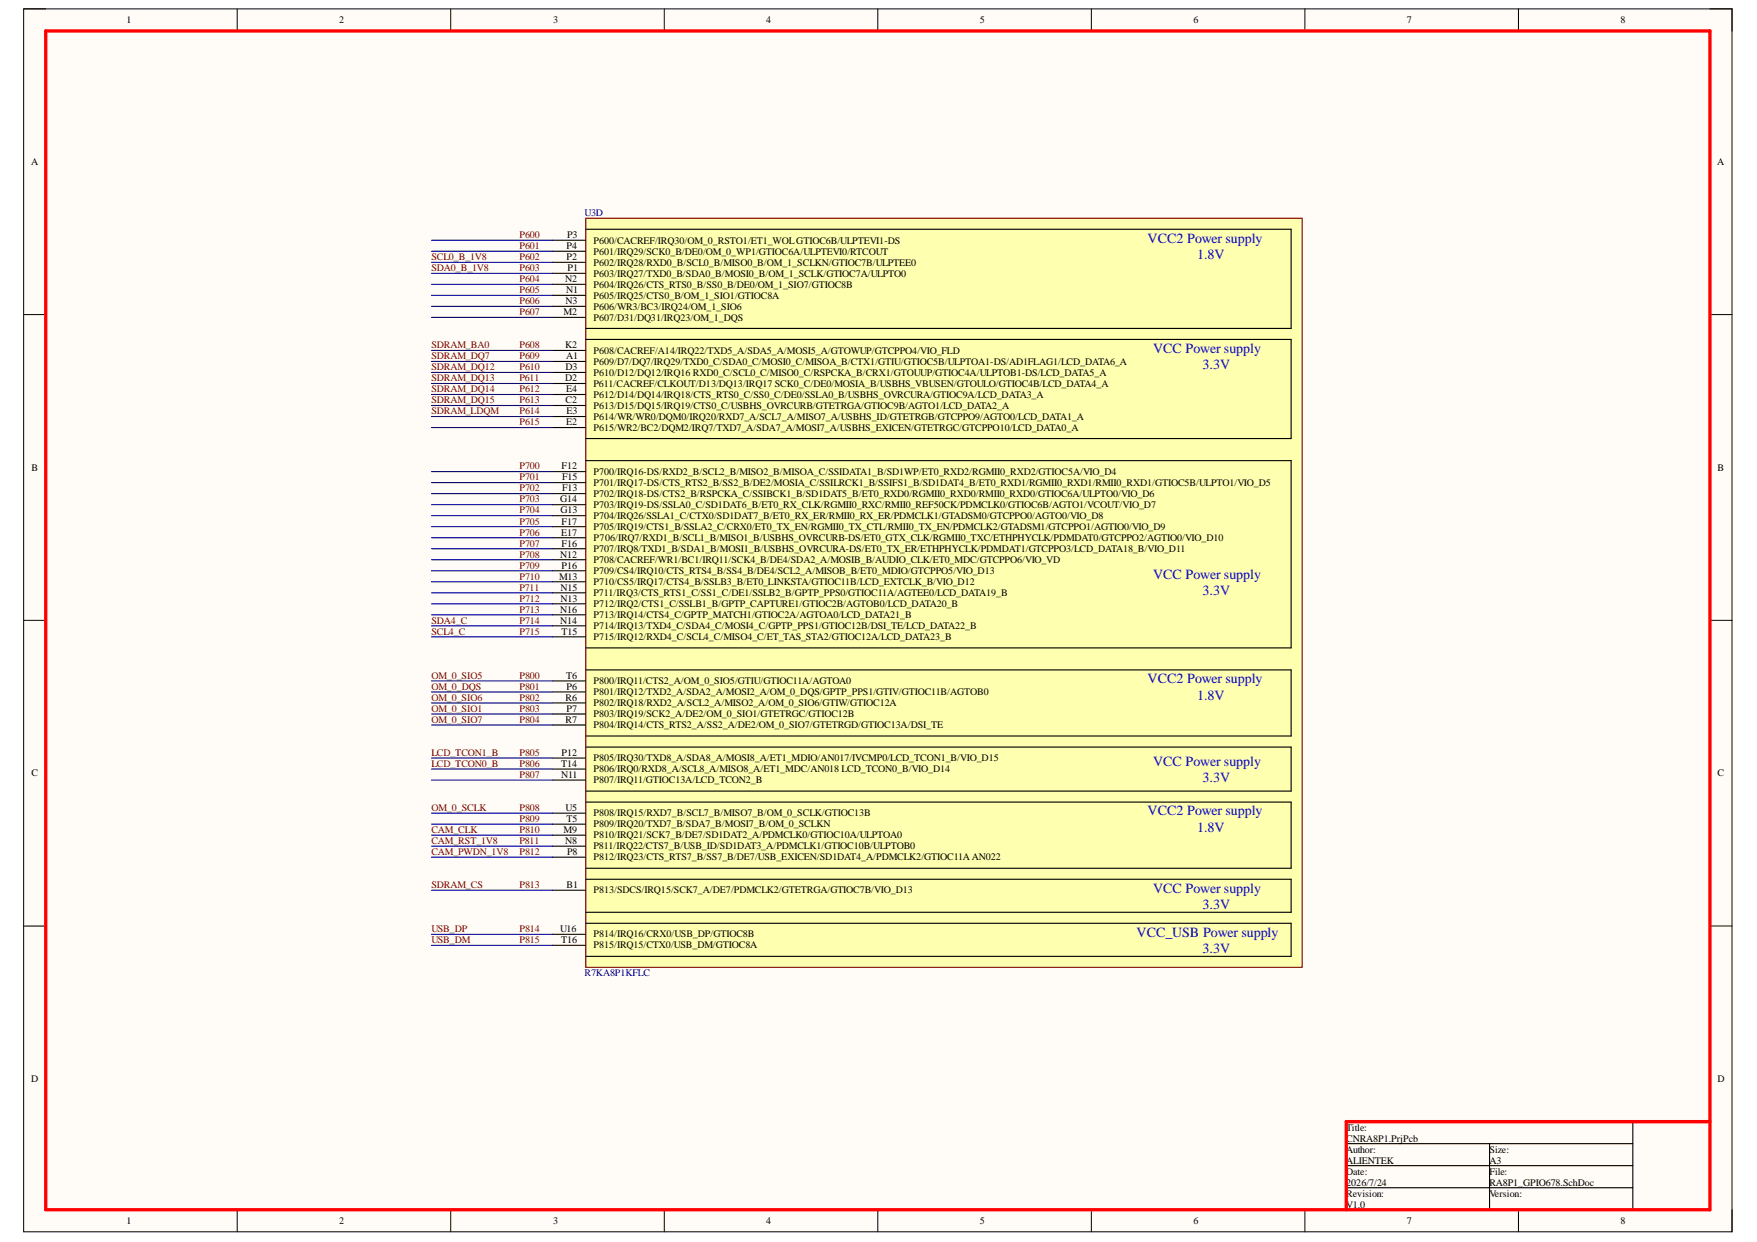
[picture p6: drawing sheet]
<svg xmlns="http://www.w3.org/2000/svg" width="297mm" height="210mm" viewBox="0 0 297 210" stroke-linecap="round" stroke-linejoin="round" font-family="sans-serif">
<defs><g id="words">
<g font-size="2.4" fill="#00f">
<text x="194" y="41">VCC2 Power supply</text>
<text x="202.4" y="43.8">1.8V</text>
<text x="194.9" y="59.6">VCC Power supply</text>
<text x="203.3" y="62.4">3.3V</text>
<text x="194.9" y="97.8">VCC Power supply</text>
<text x="203.3" y="100.6">3.3V</text>
<text x="194" y="115.5">VCC2 Power supply</text>
<text x="202.4" y="118.3">1.8V</text>
<text x="194.9" y="129.4">VCC Power supply</text>
<text x="194" y="137.8">VCC2 Power supply</text>
<text x="203.3" y="132.2">3.3V</text>
<text x="202.4" y="140.6">1.8V</text>
<text x="194.9" y="150.9">VCC Power supply</text>
<text x="203.3" y="153.7">3.3V</text>
<text x="192.1" y="158.4">VCC_USB Power supply</text>
<text x="203.3" y="161.1">3.3V</text>
</g>
<g font-size="1.7">
<text x="21.4" y="3.9">1</text>
<text x="57.4" y="3.9">2</text>
<text x="93.5" y="3.9">3</text>
<text x="129.5" y="3.9">4</text>
<text x="165.7" y="3.9">5</text>
<text x="201.8" y="3.9">6</text>
<text x="237.8" y="3.9">7</text>
<text x="274" y="3.9">8</text>
<text x="5.2" y="27.9">A</text>
<text x="290.3" y="27.9">A</text>
<text x="95.9" y="40.2">P3</text>
<text x="100.3" y="41.2">P600/CACREF/IRQ30/OM_0_RSTO1/ET1_WOLGTIOC6B/ULPTEVI1-DS</text>
<text x="95.5" y="47.7">N2</text>
<text x="95.8" y="44">P2</text>
<text x="95.8" y="42.1">P4</text>
<text x="95.9" y="45.8">P1</text>
<text x="100.3" y="46.8">P603/IRQ27/TXD0_B/SDA0_B/MOSI0_B/OM_1_SCLK/GTIOC7A/ULPTO0</text>
<text x="100.3" y="44.9">P602/IRQ28/RXD0_B/SCL0_B/MISO0_B/OM_1_SCLKN/GTIOC7B/ULPTEE0</text>
<text x="100.3" y="43">P601/IRQ29/SCK0_B/DE0/OM_0_WP1/GTIOC6A/ULPTEVI0/RTCOUT</text>
<text x="95.3" y="53.3">M2</text>
<text x="95.6" y="51.4">N3</text>
<text x="95.7" y="49.5">N1</text>
<text x="100.3" y="50.5">P605/IRQ25/CTS0_B/OM_1_SIO1/GTIOC8A</text>
<text x="100.3" y="48.6">P604/IRQ26/CTS_RTS0_B/SS0_B/DE0/OM_1_SIO7/GTIOC8B</text>
<text x="100.3" y="52.3">P606/WR3/BC3/IRQ24/OM_1_SIO6</text>
<text x="95.5" y="58.8">K2</text>
<text x="100.3" y="59.8">P608/CACREF/A14/IRQ22/TXD5_A/SDA5_A/MOSI5_A/GTOWUP/GTCPPO4/VIO_FLD</text>
<text x="100.3" y="54.2">P607/D31/DQ31/IRQ23/OM_1_DQS</text>
<text x="95.5" y="64.4">D2</text>
<text x="95.6" y="62.6">D3</text>
<text x="95.7" y="60.7">A1</text>
<text x="100.3" y="61.6">P609/D7/DQ7/IRQ29/TXD0_C/SDA0_C/MOSI0_C/MISOA_B/CTX1/GTIU/GTIOC5B/ULPTOA1-DS/AD1FLAG1/LCD_DATA6_A</text>
<text x="100.3" y="65.4">P611/CACREF/CLKOUT/D13/DQ13/IRQ17 SCK0_C/DE0/MOSIA_B/USBHS_VBUSEN/GTOULO/GTIOC4B/LCD_DATA4_A</text>
<text x="100.3" y="63.5">P610/D12/DQ12/IRQ16 RXD0_C/SCL0_C/MISO0_C/RSPCKA_B/CRX1/GTOUUP/GTIOC4A/ULPTOB1-DS/LCD_DATA5_A</text>
<text x="95.6" y="68.1">C2</text>
<text x="95.7" y="71.9">E2</text>
<text x="95.7" y="66.3">E4</text>
<text x="95.8" y="70">E3</text>
<text x="100.3" y="69.1">P613/D15/DQ15/IRQ19/CTS0_C/USBHS_OVRCURB/GTETRGA/GTIOC9B/AGTO1/LCD_DATA2_A</text>
<text x="100.3" y="70.9">P614/WR/WR0/DQM0/IRQ20/RXD7_A/SCL7_A/MISO7_A/USBHS_ID/GTETRGB/GTCPPO9/AGTO0/LCD_DATA1_A</text>
<text x="100.3" y="67.2">P612/D14/DQ14/IRQ18/CTS_RTS0_C/SS0_C/DE0/SSLA0_B/USBHS_OVRCURA/GTIOC9A/LCD_DATA3_A</text>
<text x="100.3" y="72.8">P615/WR2/BC2/DQM2/IRQ7/TXD7_A/SDA7_A/MOSI7_A/USBHS_EXICEN/GTETRGC/GTCPPO10/LCD_DATA0_A</text>
<text x="5.3" y="79.6">B</text>
<text x="94.9" y="79.3">F12</text>
<text x="95" y="83">F13</text>
<text x="95" y="81.2">F15</text>
<text x="100.3" y="80.2">P700/IRQ16-DS/RXD2_B/SCL2_B/MISO2_B/MISOA_C/SSIDATA1_B/SD1WP/ET0_RXD2/RGMII0_RXD2/GTIOC5A/VIO_D4</text>
<text x="100.3" y="84">P702/IRQ18-DS/CTS2_B/RSPCKA_C/SSIBCK1_B/SD1DAT5_B/ET0_RXD0/RGMII0_RXD0/RMII0_RXD0/GTIOC6A/ULPTO0/VIO_D6</text>
<text x="100.3" y="82.1">P701/IRQ17-DS/CTS_RTS2_B/SS2_B/DE2/MOSIA_C/SSILRCK1_B/SSIFS1_B/SD1DAT4_B/ET0_RXD1/RGMII0_RXD1/RMII0_RXD1/GTIOC5B/ULPTO1/VIO_D5</text>
<text x="290.4" y="79.6">B</text>
<text x="94.7" y="84.9">G14</text>
<text x="94.8" y="86.7">G13</text>
<text x="94.9" y="88.7">F17</text>
<text x="100.3" y="89.6">P705/IRQ19/CTS1_B/SSLA2_C/CRX0/ET0_TX_EN/RGMII0_TX_CTL/RMII0_TX_EN/PDMCLK2/GTADSM1/GTCPPO1/AGTIO0/VIO_D9</text>
<text x="100.3" y="87.8">P704/IRQ26/SSLA1_C/CTX0/SD1DAT7_B/ET0_RX_ER/RMII0_RX_ER/PDMCLK1/GTADSM0/GTCPPO0/AGTO0/VIO_D8</text>
<text x="100.3" y="85.8">P703/IRQ19-DS/SSLA0_C/SD1DAT6_B/ET0_RX_CLK/RGMII0_RXC/RMII0_REF50CK/PDMCLK0/GTIOC6B/AGTO1/VCOUT/VIO_D7</text>
<text x="94.7" y="94.3">N12</text>
<text x="94.8" y="90.5">E17</text>
<text x="94.9" y="92.4">F16</text>
<text x="100.3" y="91.5">P706/IRQ7/RXD1_B/SCL1_B/MISO1_B/USBHS_OVRCURB-DS/ET0_GTX_CLK/RGMII0_TXC/ETHPHYCLK/PDMDAT0/GTCPPO2/AGTIO0/VIO_D10</text>
<text x="100.3" y="93.3">P707/IRQ8/TXD1_B/SDA1_B/MOSI1_B/USBHS_OVRCURA-DS/ET0_TX_ER/ETHPHYCLK/PDMDAT1/GTCPPO3/LCD_DATA18_B/VIO_D11</text>
<text x="100.3" y="95.2">P708/CACREF/WR1/BC1/IRQ11/SCK4_B/DE4/SDA2_A/MOSIB_B/AUDIO_CLK/ET0_MDC/GTCPPO6/VIO_VD</text>
<text x="94.5" y="98">M13</text>
<text x="94.8" y="101.7">N13</text>
<text x="94.8" y="99.8">N15</text>
<text x="94.9" y="96.1">P16</text>
<text x="100.3" y="98.9">P710/CS5/IRQ17/CTS4_B/SSLB3_B/ET0_LINKSTA/GTIOC11B/LCD_EXTCLK_B/VIO_D12</text>
<text x="100.3" y="100.8">P711/IRQ3/CTS_RTS1_C/SS1_C/DE1/SSLB2_B/GPTP_PPS0/GTIOC11A/AGTEE0/LCD_DATA19_B</text>
<text x="100.3" y="97.1">P709/CS4/IRQ10/CTS_RTS4_B/SS4_B/DE4/SCL2_A/MISOB_B/ET0_MDIO/GTCPPO5/VIO_D13</text>
<text x="94.7" y="105.4">N14</text>
<text x="94.7" y="103.6">N16</text>
<text x="94.9" y="107.3">T15</text>
<text x="100.3" y="102.6">P712/IRQ2/CTS1_C/SSLB1_B/GPTP_CAPTURE1/GTIOC2B/AGTOB0/LCD_DATA20_B</text>
<text x="100.3" y="106.4">P714/IRQ13/TXD4_C/SDA4_C/MOSI4_C/GPTP_PPS1/GTIOC12B/DSI_TE/LCD_DATA22_B</text>
<text x="100.3" y="104.5">P713/IRQ14/CTS4_C/GPTP_MATCH1/GTIOC2A/AGTOA0/LCD_DATA21_B</text>
<text x="100.3" y="108.2">P715/IRQ12/RXD4_C/SCL4_C/MISO4_C/ET_TAS_STA2/GTIOC12A/LCD_DATA23_B</text>
<text x="95.6" y="118.4">R6</text>
<text x="95.7" y="114.7">T6</text>
<text x="95.8" y="116.6">P6</text>
<text x="100.3" y="117.5">P801/IRQ12/TXD2_A/SDA2_A/MOSI2_A/OM_0_DQS/GPTP_PPS1/GTIV/GTIOC11B/AGTOB0</text>
<text x="100.3" y="119.4">P802/IRQ18/RXD2_A/SCL2_A/MISO2_A/OM_0_SIO6/GTIW/GTIOC12A</text>
<text x="100.3" y="115.7">P800/IRQ11/CTS2_A/OM_0_SIO5/GTIU/GTIOC11A/AGTOA0</text>
<text x="95.6" y="122.2">R7</text>
<text x="95.8" y="120.3">P7</text>
<text x="100.3" y="121.2">P803/IRQ19/SCK2_A/DE2/OM_0_SIO1/GTETRGC/GTIOC12B</text>
<text x="100.3" y="123.1">P804/IRQ14/CTS_RTS2_A/SS2_A/DE2/OM_0_SIO7/GTETRGD/GTIOC13A/DSI_TE</text>
<text x="5.3" y="131.2">C</text>
<text x="94.8" y="131.5">N11</text>
<text x="94.8" y="129.6">T14</text>
<text x="94.9" y="127.7">P12</text>
<text x="100.3" y="128.7">P805/IRQ30/TXD8_A/SDA8_A/MOSI8_A/ET1_MDIO/AN017/IVCMP0/LCD_TCON1_B/VIO_D15</text>
<text x="100.3" y="130.5">P806/IRQ0/RXD8_A/SCL8_A/MISO8_A/ET1_MDC/AN018 LCD_TCON0_B/VIO_D14</text>
<text x="290.4" y="131.2">C</text>
<text x="95.6" y="137">U5</text>
<text x="100.3" y="132.4">P807/IRQ11/GTIOC13A/LCD_TCON2_B</text>
<text x="100.3" y="138">P808/IRQ15/RXD7_B/SCL7_B/MISO7_B/OM_0_SCLK/GTIOC13B</text>
<text x="95.3" y="140.8">M9</text>
<text x="95.5" y="142.6">N8</text>
<text x="95.8" y="138.9">T5</text>
<text x="100.3" y="141.7">P810/IRQ21/SCK7_B/DE7/SD1DAT2_A/PDMCLK0/GTIOC10A/ULPTOA0</text>
<text x="100.3" y="143.6">P811/IRQ22/CTS7_B/USB_ID/SD1DAT3_A/PDMCLK1/GTIOC10B/ULPTOB0</text>
<text x="100.3" y="139.8">P809/IRQ20/TXD7_B/SDA7_B/MOSI7_B/OM_0_SCLKN</text>
<text x="95.9" y="144.5">P8</text>
<text x="100.3" y="145.4">P812/IRQ23/CTS_RTS7_B/SS7_B/DE7/USB_EXICEN/SD1DAT4_A/PDMCLK2/GTIOC11AAN022</text>
<text x="95.8" y="150.1">B1</text>
<text x="100.3" y="151">P813/SDCS/IRQ15/SCK7_A/DE7/PDMCLK2/GTETRGA/GTIOC7B/VIO_D13</text>
<text x="94.7" y="157.5">U16</text>
<text x="94.8" y="159.4">T16</text>
<text x="100.3" y="160.3">P815/IRQ15/CTX0/USB_DM/GTIOC8A</text>
<text x="100.3" y="158.4">P814/IRQ16/CRX0/USB_DP/GTIOC8B</text>
<text x="5.2" y="182.9">D</text>
<text x="290.4" y="182.9">D</text>
<text x="227.6" y="191.1">Title:</text>
<text x="227.6" y="194.8">Author:</text>
<text x="227.6" y="192.9">CNRA8P1.PrjPcb</text>
<text x="227.6" y="196.7">ALIENTEK</text>
<text x="251.8" y="194.8">Size:</text>
<text x="251.8" y="196.7">A3</text>
<text x="227.6" y="198.5">Date:</text>
<text x="227.6" y="202.2">Revision:</text>
<text x="227.6" y="200.4">2026/7/24</text>
<text x="251.8" y="198.5">File:</text>
<text x="251.8" y="202.2">Version:</text>
<text x="251.8" y="200.4">RA8P1_GPIO678.SchDoc</text>
<text x="21.4" y="206.9">1</text>
<text x="57.4" y="206.9">2</text>
<text x="93.5" y="206.9">3</text>
<text x="129.5" y="206.9">4</text>
<text x="165.7" y="206.9">5</text>
<text x="201.8" y="206.9">6</text>
<text x="227.6" y="204.1">V1.0</text>
<text x="237.8" y="206.9">7</text>
<text x="274" y="206.9">8</text>
</g>
<g font-size="1.7" fill="#800000">
<text x="87.8" y="40.2">P600</text>
<text x="72.9" y="45.8">SDA0_B_1V8</text>
<text x="72.9" y="44">SCL0_B_1V8</text>
<text x="87.8" y="44">P602</text>
<text x="87.8" y="45.8">P603</text>
<text x="87.8" y="47.7">P604</text>
<text x="87.8" y="42.1">P601</text>
<text x="87.8" y="49.5">P605</text>
<text x="87.8" y="51.4">P606</text>
<text x="87.8" y="53.3">P607</text>
<text x="72.9" y="58.8">SDRAM_BA0</text>
<text x="87.8" y="58.8">P608</text>
<text x="72.9" y="60.7">SDRAM_DQ7</text>
<text x="72.9" y="62.6">SDRAM_DQ12</text>
<text x="72.9" y="64.4">SDRAM_DQ13</text>
<text x="87.8" y="60.7">P609</text>
<text x="87.8" y="62.6">P610</text>
<text x="87.8" y="64.4">P611</text>
<text x="72.9" y="70">SDRAM_LDQM</text>
<text x="72.9" y="66.3">SDRAM_DQ14</text>
<text x="72.9" y="68.1">SDRAM_DQ15</text>
<text x="87.8" y="66.3">P612</text>
<text x="87.8" y="68.1">P613</text>
<text x="87.8" y="70">P614</text>
<text x="87.8" y="71.9">P615</text>
<text x="87.8" y="79.3">P700</text>
<text x="87.8" y="81.2">P701</text>
<text x="87.8" y="83">P702</text>
<text x="87.8" y="84.9">P703</text>
<text x="87.8" y="86.7">P704</text>
<text x="87.8" y="88.7">P705</text>
<text x="87.8" y="92.4">P707</text>
<text x="87.8" y="90.5">P706</text>
<text x="87.8" y="94.3">P708</text>
<text x="87.8" y="99.8">P711</text>
<text x="87.8" y="101.7">P712</text>
<text x="87.8" y="96.1">P709</text>
<text x="87.8" y="98">P710</text>
<text x="72.9" y="107.3">SCL4_C</text>
<text x="72.9" y="105.4">SDA4_C</text>
<text x="87.8" y="103.6">P713</text>
<text x="87.8" y="105.4">P714</text>
<text x="87.8" y="107.3">P715</text>
<text x="72.9" y="116.6">OM_0_DQS</text>
<text x="72.9" y="114.7">OM_0_SIO5</text>
<text x="72.9" y="118.4">OM_0_SIO6</text>
<text x="87.8" y="114.7">P800</text>
<text x="87.8" y="116.6">P801</text>
<text x="87.8" y="118.4">P802</text>
<text x="72.9" y="120.3">OM_0_SIO1</text>
<text x="72.9" y="122.2">OM_0_SIO7</text>
<text x="87.8" y="120.3">P803</text>
<text x="87.8" y="122.2">P804</text>
<text x="72.9" y="129.6">LCD_TCON0_B</text>
<text x="72.9" y="127.7">LCD_TCON1_B</text>
<text x="87.8" y="127.7">P805</text>
<text x="87.8" y="129.6">P806</text>
<text x="87.8" y="131.5">P807</text>
<text x="72.9" y="137">OM_0_SCLK</text>
<text x="87.8" y="137">P808</text>
<text x="72.9" y="142.6">CAM_RST_1V8</text>
<text x="72.9" y="140.8">CAM_CLK</text>
<text x="87.8" y="138.9">P809</text>
<text x="87.8" y="140.8">P810</text>
<text x="87.8" y="142.6">P811</text>
<text x="72.9" y="144.5">CAM_PWDN_1V8</text>
<text x="87.8" y="144.5">P812</text>
<text x="72.9" y="150.1">SDRAM_CS</text>
<text x="87.8" y="150.1">P813</text>
<text x="72.9" y="157.5">USB_DP</text>
<text x="72.9" y="159.4">USB_DM</text>
<text x="87.8" y="157.5">P814</text>
<text x="87.8" y="159.4">P815</text>
</g>
<g font-size="1.7" fill="#000080">
<text x="98.8" y="36.5">U3D</text>
<text x="98.8" y="164.9">R7KA8P1KFLC</text>
</g>
</g></defs>
<path d="M4 1.5h288.8v206.7h-288.8z" fill-rule="evenodd" fill="#fffcf8"/>
<path d="M4 1.5h288.8v206.7h-288.8z" fill="none" stroke="#000" stroke-width=".17"/>
<path d="M7.7 5.2h281.4v199.3h-281.4z" fill-rule="evenodd" fill="#fffcf8"/>
<g fill="none" stroke="#000" stroke-width=".17">
<path d="M4 1.5h3.7M7.7 5.2h281.4v199.3h-281.4zM40.1 1.5v3.7M76.2 1.5v3.7M112.3 1.5v3.7M148.4 1.5v3.7M184.5 1.5v3.7M220.6 1.5v3.7M256.7 1.5v3.7M289.1 1.5h3.7v3.7M4 53.2h3.7M289.1 53.2h3.7"/>
<path d="M4 104.8h3.7M289.1 104.8h3.7M4 156.5h3.7M289.1 156.5h3.7M40.1 204.5v3.7M76.2 204.5v3.7M112.3 204.5v3.7M148.4 204.5v3.7M184.5 204.5v3.7M220.6 204.5v3.7M256.7 204.5v3.7M292.8 204.5v3.7"/>
</g>
<path d="M227.6 189.6h61.5v14.9h-61.5zM227.6 193.3h48.4M227.6 197h48.4M251.8 193.3v11.2M276 189.6v14.9M227.6 200.7h48.4" fill="none" stroke="#000" stroke-width=".19"/>
<path d="M99 36.9h121.1v126.6h-121.1z" fill-rule="evenodd" fill="#ffffb0"/>
<path d="M99 36.9h121.1v126.6h-121.1z" fill="none" stroke="#800000" stroke-width=".19"/>
<g fill="none" stroke="#000" stroke-width=".19">
<path d="M99 38.7h119.3v16.8h-119.3M93.4 59.2h5.6M93.4 53.6h5.6M93.4 49.9h5.6M93.4 48.1h5.6M93.4 51.8h5.6M93.4 46.2h5.6M93.4 44.3h5.6M93.4 40.6h5.6M93.4 42.5h5.6M99 57.4h119.3v16.7h-119.3M93.4 61.1h5.6"/>
<path d="M93.4 68.5h5.6M93.4 64.8h5.6M93.4 62.9h5.6M93.4 72.3h5.6M93.4 70.4h5.6M93.4 66.7h5.6M93.4 79.7h5.6M99 77.8h119.3v31.7h-119.3M93.4 90.9h5.6M93.4 83.4h5.6M93.4 81.6h5.6M93.4 92.7h5.6"/>
<path d="M93.4 89h5.6M93.4 87.2h5.6M93.4 85.3h5.6M93.4 98.3h5.6M93.4 94.6h5.6M93.4 96.5h5.6M93.4 102h5.6M93.4 105.8h5.6M93.4 100.2h5.6M93.4 103.9h5.6M93.4 107.6h5.6M93.4 116.9h5.6"/>
<path d="M93.4 118.8h5.6M93.4 115.1h5.6M99 113.2h119.3v11.2h-119.3M93.4 131.8h5.6M93.4 120.7h5.6M93.4 128.1h5.6M93.4 122.5h5.6M93.4 139.3h5.6M93.4 130h5.6M93.4 137.4h5.6M99 126.3h119.3v7.4h-119.3M99 135.6h119.3v11.1h-119.3"/>
<path d="M93.4 150.5h5.6M93.4 141.1h5.6M93.4 143h5.6M93.4 144.9h5.6M93.4 159.8h5.6M93.4 157.9h5.6M99 148.6h119.3v5.6h-119.3M99 156h119.3v5.6h-119.3"/>
</g>
<path d="M7.7 5.2h281.4v199.3h-281.4zM289.1 189.6h-61.5v14.9" fill="none" stroke="#f00" stroke-width=".56"/>
<g fill="none" stroke="#000080" stroke-width=".19">
<path d="M72.9 42.5h20.5M72.9 59.2h20.5M72.9 53.6h20.5M72.9 51.8h20.5M72.9 49.9h20.5M72.9 48.1h20.5M72.9 46.2h20.5M72.9 44.3h20.5M72.9 40.6h20.5M72.9 79.7h20.5M72.9 72.3h20.5M72.9 70.4h20.5"/>
<path d="M72.9 68.5h20.5M72.9 66.7h20.5M72.9 64.8h20.5M72.9 62.9h20.5M72.9 61.1h20.5M72.9 98.3h20.5M72.9 96.5h20.5M72.9 94.6h20.5M72.9 92.7h20.5M72.9 90.9h20.5M72.9 89h20.5M72.9 87.2h20.5"/>
<path d="M72.9 85.3h20.5M72.9 83.4h20.5M72.9 81.6h20.5M72.9 118.8h20.5M72.9 116.9h20.5M72.9 115.1h20.5M72.9 107.6h20.5M72.9 105.8h20.5M72.9 103.9h20.5M72.9 102h20.5M72.9 100.2h20.5M72.9 139.3h20.5"/>
<path d="M72.9 137.4h20.5M72.9 131.8h20.5M72.9 130h20.5M72.9 128.1h20.5M72.9 122.5h20.5M72.9 120.7h20.5M72.9 159.8h20.5M72.9 157.9h20.5M72.9 150.5h20.5M72.9 144.9h20.5M72.9 143h20.5M72.9 141.1h20.5"/>
</g>
<use href="#words"/>
</svg>
